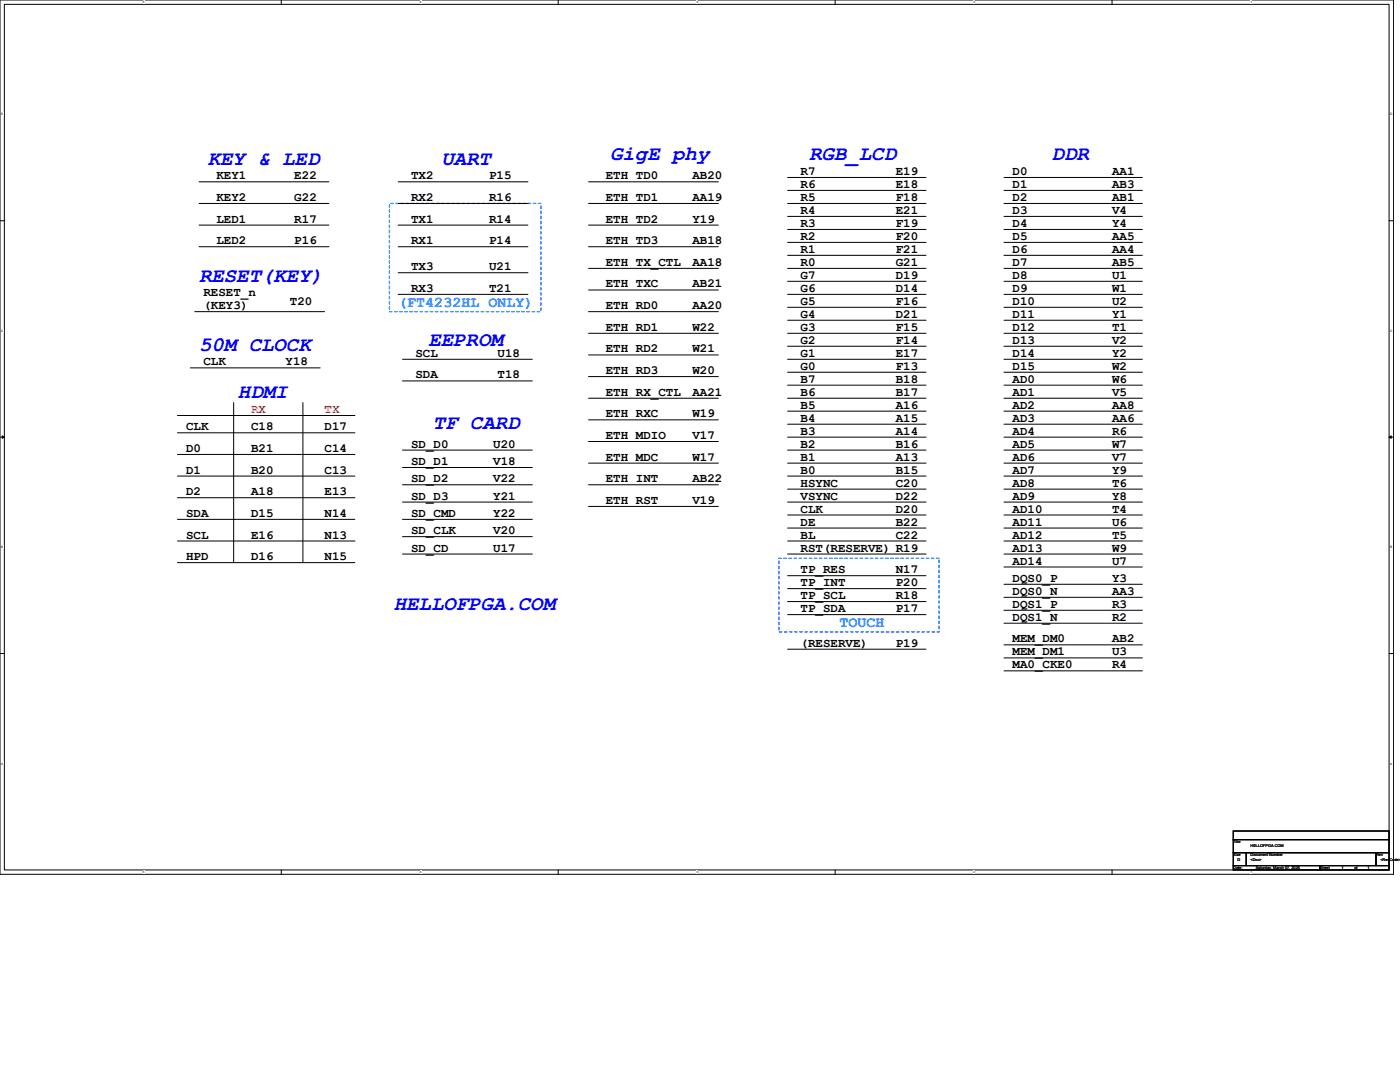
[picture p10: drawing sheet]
<svg xmlns="http://www.w3.org/2000/svg" width="279mm" height="216mm" viewBox="0 0 279 216" stroke-linecap="round" stroke-linejoin="round" font-family="sans-serif">
<defs><g id="words">
<g font-size="4.1" fill="#00f">
<text x="41.5" y="32.9">KEY &amp; LED</text>
<text x="88.1" y="32.9">UART</text>
<text x="121.8" y="32">GigE phy</text>
<text x="161.5" y="32">RGB_LCD</text>
<text x="209.9" y="32">DDR</text>
<text x="39.7" y="56.2">RESET(KEY)</text>
<text x="39.7" y="70">50M CLOCK</text>
<text x="85.5" y="69.1">EEPROM</text>
<text x="47.5" y="79.5">HDMI</text>
<text x="86.4" y="85.5">TF CARD</text>
<text x="78.6" y="121.8">HELLOFPGA.COM</text>
</g>
<g font-size="3" fill="#0080ff">
<text x="79.5" y="61.3">(FT4232HL ONLY)</text>
<text x="167.5" y="125.2">TOUCH</text>
</g>
<g font-size="2.5">
<text x="43.2" y="35.8">KEY1</text>
<text x="58.7" y="35.8">E22</text>
<text x="82" y="35.8">TX2</text>
<text x="97.6" y="35.8">P15</text>
<text x="120.9" y="35.8">ETH TD0</text>
<text x="138.2" y="35.8">AB20</text>
<text x="159.8" y="34.9">R7</text>
<text x="178.8" y="34.9">E19</text>
<text x="202.1" y="34.9">D0</text>
<text x="222" y="34.9">AA1</text>
<text x="43.2" y="40.1">KEY2</text>
<text x="58.7" y="40.1">G22</text>
<text x="82" y="40.1">RX2</text>
<text x="97.6" y="40.1">R16</text>
<text x="120.9" y="40.1">ETH TD1</text>
<text x="138.2" y="40.1">AA19</text>
<text x="159.8" y="40.1">R5</text>
<text x="159.8" y="37.5">R6</text>
<text x="178.8" y="37.5">E18</text>
<text x="178.8" y="40.1">F18</text>
<text x="202.1" y="37.5">D1</text>
<text x="202.1" y="40.1">D2</text>
<text x="222" y="40.1">AB1</text>
<text x="222" y="37.5">AB3</text>
<text x="43.2" y="44.4">LED1</text>
<text x="58.7" y="44.4">R17</text>
<text x="82" y="44.4">TX1</text>
<text x="97.6" y="44.4">R14</text>
<text x="120.9" y="44.4">ETH TD2</text>
<text x="138.2" y="44.4">Y19</text>
<text x="159.8" y="45.3">R3</text>
<text x="159.8" y="42.7">R4</text>
<text x="159.8" y="47.9">R2</text>
<text x="178.8" y="47.9">F20</text>
<text x="178.8" y="42.7">E21</text>
<text x="178.8" y="45.3">F19</text>
<text x="202.1" y="42.7">D3</text>
<text x="202.1" y="45.3">D4</text>
<text x="202.1" y="47.9">D5</text>
<text x="222" y="45.3">Y4</text>
<text x="222" y="47.9">AA5</text>
<text x="222" y="42.7">V4</text>
<text x="43.2" y="48.7">LED2</text>
<text x="58.7" y="48.7">P16</text>
<text x="82" y="48.7">RX1</text>
<text x="82" y="53.9">TX3</text>
<text x="97.6" y="48.7">P14</text>
<text x="97.6" y="53.9">U21</text>
<text x="120.9" y="53">ETH TX_CTL</text>
<text x="120.9" y="48.7">ETH TD3</text>
<text x="138.2" y="53">AA18</text>
<text x="138.2" y="48.7">AB18</text>
<text x="159.8" y="50.5">R1</text>
<text x="159.8" y="53">R0</text>
<text x="178.8" y="50.5">F21</text>
<text x="178.8" y="53">G21</text>
<text x="202.1" y="50.5">D6</text>
<text x="202.1" y="53">D7</text>
<text x="222" y="53">AB5</text>
<text x="222" y="50.5">AA4</text>
<text x="40.6" y="59.1">RESET_n</text>
<text x="82" y="58.2">RX3</text>
<text x="97.6" y="58.2">T21</text>
<text x="120.9" y="57.4">ETH TXC</text>
<text x="138.2" y="57.4">AB21</text>
<text x="159.8" y="58.2">G6</text>
<text x="159.8" y="55.6">G7</text>
<text x="178.8" y="55.6">D19</text>
<text x="178.8" y="58.2">D14</text>
<text x="202.1" y="55.6">D8</text>
<text x="202.1" y="58.2">D9</text>
<text x="222" y="58.2">W1</text>
<text x="222" y="55.6">U1</text>
<text x="40.6" y="61.6">(KEY3)</text>
<text x="57.9" y="60.8">T20</text>
<text x="120.9" y="61.7">ETH RD0</text>
<text x="120.9" y="66">ETH RD1</text>
<text x="138.2" y="66">W22</text>
<text x="138.2" y="61.7">AA20</text>
<text x="159.8" y="60.8">G5</text>
<text x="159.8" y="63.4">G4</text>
<text x="159.8" y="66">G3</text>
<text x="178.8" y="66">F15</text>
<text x="178.8" y="60.8">F16</text>
<text x="178.8" y="63.4">D21</text>
<text x="202.1" y="60.8">D10</text>
<text x="202.1" y="63.4">D11</text>
<text x="202.1" y="66">D12</text>
<text x="222" y="63.4">Y1</text>
<text x="222" y="66">T1</text>
<text x="222" y="60.8">U2</text>
<text x="82.9" y="71.2">SCL</text>
<text x="99.3" y="71.2">U18</text>
<text x="120.9" y="70.3">ETH RD2</text>
<text x="138.2" y="70.3">W21</text>
<text x="159.8" y="68.6">G2</text>
<text x="159.8" y="71.2">G1</text>
<text x="178.8" y="71.2">E17</text>
<text x="178.8" y="68.6">F14</text>
<text x="202.1" y="68.6">D13</text>
<text x="202.1" y="71.2">D14</text>
<text x="222" y="71.2">Y2</text>
<text x="222" y="68.6">V2</text>
<text x="40.6" y="72.9">CLK</text>
<text x="57" y="72.9">Y18</text>
<text x="82.9" y="75.5">SDA</text>
<text x="99.3" y="75.5">T18</text>
<text x="120.9" y="74.6">ETH RD3</text>
<text x="138.2" y="74.6">W20</text>
<text x="159.8" y="73.8">G0</text>
<text x="159.8" y="76.4">B7</text>
<text x="178.8" y="73.8">F13</text>
<text x="178.8" y="76.4">B18</text>
<text x="202.1" y="73.8">D15</text>
<text x="202.1" y="76.4">AD0</text>
<text x="222" y="73.8">W2</text>
<text x="222" y="76.4">W6</text>
<text x="120.9" y="79">ETH RX_CTL</text>
<text x="120.9" y="83.3">ETH RXC</text>
<text x="138.2" y="83.3">W19</text>
<text x="138.2" y="79">AA21</text>
<text x="159.8" y="79">B6</text>
<text x="159.8" y="81.6">B5</text>
<text x="178.8" y="79">B17</text>
<text x="178.8" y="81.6">A16</text>
<text x="202.1" y="79">AD1</text>
<text x="202.1" y="81.6">AD2</text>
<text x="222" y="81.6">AA8</text>
<text x="222" y="79">V5</text>
<text x="37.1" y="85.9">CLK</text>
<text x="50.1" y="85.9">C18</text>
<text x="64.8" y="85.9">D17</text>
<text x="82" y="89.3">SD_D0</text>
<text x="98.4" y="89.3">U20</text>
<text x="120.9" y="87.6">ETH MDIO</text>
<text x="138.2" y="87.6">V17</text>
<text x="159.8" y="86.7">B3</text>
<text x="159.8" y="84.1">B4</text>
<text x="159.8" y="89.3">B2</text>
<text x="178.8" y="89.3">B16</text>
<text x="178.8" y="84.1">A15</text>
<text x="178.8" y="86.7">A14</text>
<text x="202.1" y="84.1">AD3</text>
<text x="202.1" y="86.7">AD4</text>
<text x="202.1" y="89.3">AD5</text>
<text x="222" y="86.7">R6</text>
<text x="222" y="89.3">W7</text>
<text x="222" y="84.1">AA6</text>
<text x="37.1" y="90.2">D0</text>
<text x="37.1" y="94.5">D1</text>
<text x="50.1" y="90.2">B21</text>
<text x="50.1" y="94.5">B20</text>
<text x="64.8" y="90.2">C14</text>
<text x="64.8" y="94.5">C13</text>
<text x="82" y="92.8">SD_D1</text>
<text x="98.4" y="92.8">V18</text>
<text x="120.9" y="91.9">ETH MDC</text>
<text x="138.2" y="91.9">W17</text>
<text x="159.8" y="94.5">B0</text>
<text x="159.8" y="91.9">B1</text>
<text x="178.8" y="94.5">B15</text>
<text x="178.8" y="91.9">A13</text>
<text x="202.1" y="91.9">AD6</text>
<text x="202.1" y="94.5">AD7</text>
<text x="222" y="94.5">Y9</text>
<text x="222" y="91.9">V7</text>
<text x="37.1" y="98.8">D2</text>
<text x="50.1" y="98.8">A18</text>
<text x="64.8" y="98.8">E13</text>
<text x="82" y="96.2">SD_D2</text>
<text x="82" y="99.7">SD_D3</text>
<text x="98.4" y="99.7">Y21</text>
<text x="98.4" y="96.2">V22</text>
<text x="120.9" y="96.2">ETH INT</text>
<text x="120.9" y="100.5">ETH RST</text>
<text x="138.2" y="96.2">AB22</text>
<text x="138.2" y="100.5">V19</text>
<text x="159.8" y="97.1">HSYNC</text>
<text x="159.8" y="99.7">VSYNC</text>
<text x="178.8" y="99.7">D22</text>
<text x="178.8" y="97.1">C20</text>
<text x="202.1" y="97.1">AD8</text>
<text x="202.1" y="99.7">AD9</text>
<text x="222" y="99.7">Y8</text>
<text x="222" y="97.1">T6</text>
<text x="37.1" y="103.1">SDA</text>
<text x="37.1" y="107.5">SCL</text>
<text x="50.1" y="107.5">E16</text>
<text x="50.1" y="103.1">D15</text>
<text x="64.8" y="107.5">N13</text>
<text x="64.8" y="103.1">N14</text>
<text x="82" y="106.6">SD_CLK</text>
<text x="82" y="103.1">SD_CMD</text>
<text x="98.4" y="103.1">Y22</text>
<text x="98.4" y="106.6">V20</text>
<text x="159.8" y="104.9">DE</text>
<text x="159.8" y="102.3">CLK</text>
<text x="159.8" y="107.5">BL</text>
<text x="178.8" y="107.5">C22</text>
<text x="178.8" y="104.9">B22</text>
<text x="178.8" y="102.3">D20</text>
<text x="202.1" y="102.3">AD10</text>
<text x="202.1" y="104.9">AD11</text>
<text x="202.1" y="107.5">AD12</text>
<text x="222" y="104.9">U6</text>
<text x="222" y="102.3">T4</text>
<text x="222" y="107.5">T5</text>
<text x="37.1" y="111.8">HPD</text>
<text x="50.1" y="111.8">D16</text>
<text x="64.8" y="111.8">N15</text>
<text x="82" y="110">SD_CD</text>
<text x="98.4" y="110">U17</text>
<text x="159.8" y="110">RST(RESERVE) R19</text>
<text x="202.1" y="110">AD13</text>
<text x="202.1" y="112.6">AD14</text>
<text x="222" y="112.6">U7</text>
<text x="222" y="110">W9</text>
<text x="159.8" y="119.5">TP_SCL</text>
<text x="159.8" y="117">TP_INT</text>
<text x="159.8" y="114.4">TP_RES</text>
<text x="178.8" y="114.4">N17</text>
<text x="178.8" y="117">P20</text>
<text x="178.8" y="119.5">R18</text>
<text x="202.1" y="118.7">DQS0_N</text>
<text x="202.1" y="116.1">DQS0_P</text>
<text x="222" y="116.1">Y3</text>
<text x="222" y="118.7">AA3</text>
<text x="159.8" y="122.1">TP_SDA</text>
<text x="178.8" y="122.1">P17</text>
<text x="202.1" y="121.3">DQS1_P</text>
<text x="202.1" y="123.9">DQS1_N</text>
<text x="222" y="121.3">R3</text>
<text x="222" y="123.9">R2</text>
<text x="159.8" y="129.1">(RESERVE)</text>
<text x="178.8" y="129.1">P19</text>
<text x="202.1" y="128.2">MEM_DM0</text>
<text x="202.1" y="130.8">MEM_DM1</text>
<text x="222" y="128.2">AB2</text>
<text x="222" y="130.8">U3</text>
<text x="202.1" y="133.4">MA0_CKE0</text>
<text x="222" y="133.4">R4</text>
</g>
<g font-size="2.5" fill="#f00">
<text x="50.1" y="82.4">RX</text>
<text x="64.8" y="82.4">TX</text>
</g>
<g font-size=".8">
<text x="246.1" y="168.2">Title</text>
<text x="246.1" y="170.8">Size</text>
<text x="246.1" y="173.4">Date:</text>
<text x="247" y="171.7">D</text>
<text x="249.6" y="171.7">&lt;Doc&gt;</text>
<text x="249.6" y="170.8">Document Number</text>
<text x="249.6" y="169.1">HELLOFPGA.COM</text>
<text x="250.6" y="173.4">Saturday, March 07, 2026</text>
<text x="263.4" y="173.4">Sheet</text>
<text x="267.7" y="173.4">1</text>
<text x="270.3" y="173.4">of</text>
<text x="272.9" y="173.4">1</text>
<text x="274.6" y="170.8">Rev</text>
<text x="275.5" y="171.7">&lt;RevCode&gt;</text>
</g>
<g font-size=".6">
<text x="28.5" y=".7">5</text>
<text x="83.8" y=".7">4</text>
<text x="139" y=".7">3</text>
<text x="194.3" y=".7">2</text>
<text x="249.6" y=".7">1</text>
<text x=".2" y="23">D</text>
<text x="277.5" y="23">D</text>
<text x=".2" y="66.2">C</text>
<text x="277.5" y="66.2">C</text>
<text x=".2" y="109.4">B</text>
<text x="277.5" y="109.4">B</text>
<text x=".2" y="152.6">A</text>
<text x="277.5" y="152.6">A</text>
<text x="28.5" y="174.3">5</text>
<text x="83.8" y="174.3">4</text>
<text x="139" y="174.3">3</text>
<text x="194.3" y="174.3">2</text>
<text x="249.6" y="174.3">1</text>
</g>
</g></defs>
<path d="M0 0h278.1v174.5h-278.1zM.9 .9h276.3v172.7h-276.3z" fill="none" stroke="#000" stroke-width=".2"/>
<g fill="#fff">
<path d="M28.5 .1h.3v.7h-.3z"/>
<path d="M28.5 173.7h.3v.7h-.3z"/>
</g>
<path d="M56.1 0v.9M56.1 173.6v.9" fill="none" stroke="#000" stroke-width=".2"/>
<g fill="#fff">
<path d="M83.8 .1h.3v.7h-.3z"/>
<path d="M83.8 173.7h.3v.7h-.3z"/>
</g>
<path d="M111.4 0v.9M111.4 173.6v.9" fill="none" stroke="#000" stroke-width=".2"/>
<g fill="#fff">
<path d="M139 .1h.4v.7h-.4z"/>
<path d="M139 173.7h.4v.7h-.4z"/>
</g>
<path d="M166.7 0v.9M166.7 173.6v.9" fill="none" stroke="#000" stroke-width=".2"/>
<g fill="#fff">
<path d="M194.3 .1h.3v.7h-.3z"/>
<path d="M194.3 173.7h.3v.7h-.3z"/>
</g>
<path d="M221.9 0v.9M221.9 173.6v.9" fill="none" stroke="#000" stroke-width=".2"/>
<g fill="#fff">
<path d="M249.6 .1h.3v.7h-.3z"/>
<path d="M249.6 173.7h.3v.7h-.3z"/>
<path d="M.2 22.5h.5v.7h-.5z"/>
<path d="M277.5 22.5h.4v.7h-.4z"/>
<path d="M.2 65.6h.5v.7h-.5z"/>
<path d="M277.5 65.6h.4v.7h-.4z"/>
</g>
<path d="M0 44h.9M277.2 44h.9" fill="none" stroke="#000" stroke-width=".2"/>
<g fill="#fff">
<path d="M.2 108.8h.4v.7h-.4z"/>
<path d="M277.5 108.8h.4v.7h-.4z"/>
</g>
<path d="M0 87.2h.9M277.2 87.2h.9" fill="none" stroke="#000" stroke-width=".2"/>
<path d="M.4 87l.5 .2-.5 .3zM277.2 87.2l.4-.2v.5z" fill="#000" stroke="#000" stroke-width=".2"/>
<g fill="#fff">
<path d="M.2 152h.4v.7h-.4z"/>
<path d="M277.5 152h.4v.7h-.4z"/>
</g>
<g fill="none" stroke="#000" stroke-width=".2">
<path d="M39.7 36.3h25.9M79.5 36.3h25.9M117.5 36.3h25.9M157.2 35.4h27.6M157.2 38h27.6M200.4 35.4h27.6M200.4 38h27.6M39.7 40.6h25.9M39.7 44.9h25.9M39.7 49.2h25.9M79.5 40.6h25.9M79.5 44.9h25.9"/>
<path d="M79.5 49.2h25.9M79.5 54.4h25.9M79.5 58.7h25.9M117.5 40.6h25.9M117.5 44.9h25.9M117.5 49.2h25.9M117.5 53.6h25.9M117.5 57.9h25.9M157.2 40.6h27.6M157.2 43.2h27.6M157.2 45.8h27.6M157.2 56.1h27.6"/>
<path d="M157.2 58.7h27.6M157.2 48.4h27.6M157.2 50.9h27.6M157.2 53.6h27.6M200.4 40.6h27.6M200.4 43.2h27.6M200.4 45.8h27.6M200.4 48.4h27.6M200.4 50.9h27.6M200.4 53.6h27.6M200.4 56.1h27.6M200.4 58.7h27.6"/>
<path d="M38 73.4h25.9M38.9 62.2h25.9M80.3 71.7h25.9M80.3 76h25.9M117.5 62.2h25.9M117.5 66.5h25.9M117.5 70.8h25.9M117.5 75.1h25.9M117.5 79.5h25.9M157.2 61.3h27.6M157.2 63.9h27.6M157.2 66.5h27.6"/>
<path d="M157.2 69.1h27.6M157.2 71.7h27.6M157.2 74.3h27.6M157.2 76.9h27.6M157.2 79.5h27.6M200.4 61.3h27.6M200.4 63.9h27.6M200.4 66.5h27.6M200.4 69.1h27.6M200.4 71.7h27.6M200.4 74.3h27.6M200.4 76.9h27.6"/>
<path d="M200.4 79.5h27.6M35.4 82.9h35.4M35.4 86.4h35.4M35.4 90.7h35.4M35.4 95h35.4M35.4 99.3h35.4M46.6 80.3v32M60.5 80.3v32M80.3 89.8h25.9M80.3 93.3h25.9M80.3 96.7h25.9M117.5 83.8h25.9"/>
<path d="M117.5 88.1h25.9M117.5 92.4h25.9M117.5 96.7h25.9M157.2 97.6h27.6M157.2 82h27.6M157.2 84.6h27.6M157.2 87.2h27.6M157.2 89.8h27.6M157.2 92.4h27.6M157.2 95h27.6M200.4 82h27.6M200.4 84.6h27.6"/>
<path d="M200.4 87.2h27.6M200.4 89.8h27.6M200.4 92.4h27.6M200.4 95h27.6M200.4 97.6h27.6M35.4 103.6h35.4M35.4 107.9h35.4M35.4 112.3h35.4M80.3 100.2h25.9M80.3 103.6h25.9M80.3 107.1h25.9M80.3 110.6h25.9"/>
<path d="M117.5 101h25.9M157.2 114.9h27.6M157.2 117.5h27.6M157.2 110.6h27.6M157.2 100.2h27.6M157.2 102.8h27.6M157.2 105.4h27.6M157.2 108h27.6M200.4 100.2h27.6M200.4 102.8h27.6M200.4 105.4h27.6M200.4 108h27.6"/>
<path d="M200.4 110.6h27.6M200.4 113.1h27.6M200.4 116.6h27.6M200.4 119.2h27.6M0 130.4h.9M157.2 120h27.6M157.2 122.6h27.6M157.2 129.5h27.6M200.4 121.8h27.6M200.4 124.4h27.6M200.4 128.7h27.6M200.4 131.3h27.6"/>
<path d="M200.4 133.9h27.6M277.2 130.4h.9M246.1 165.8h31.1v1.7h-31.1zM246.1 167.5h31.1v2.6h-31.1zM246.1 170.1h2.6v2.6h-2.6zM246.1 172.7h17.3v.9h-17.3zM248.7 170.1h25.9v2.6h-25.9zM263.4 172.7h13.8v.9h-13.8zM274.6 170.1h2.6v2.6h-2.6z"/>
</g>
<path d="M77.7 40.6h30.2v21.6h-30.2zM155.4 111.4h32v14.7h-32z" fill="none" stroke="#0080ff" stroke-width=".25" stroke-dasharray=".5 .5"/>
<use href="#words"/>
</svg>
